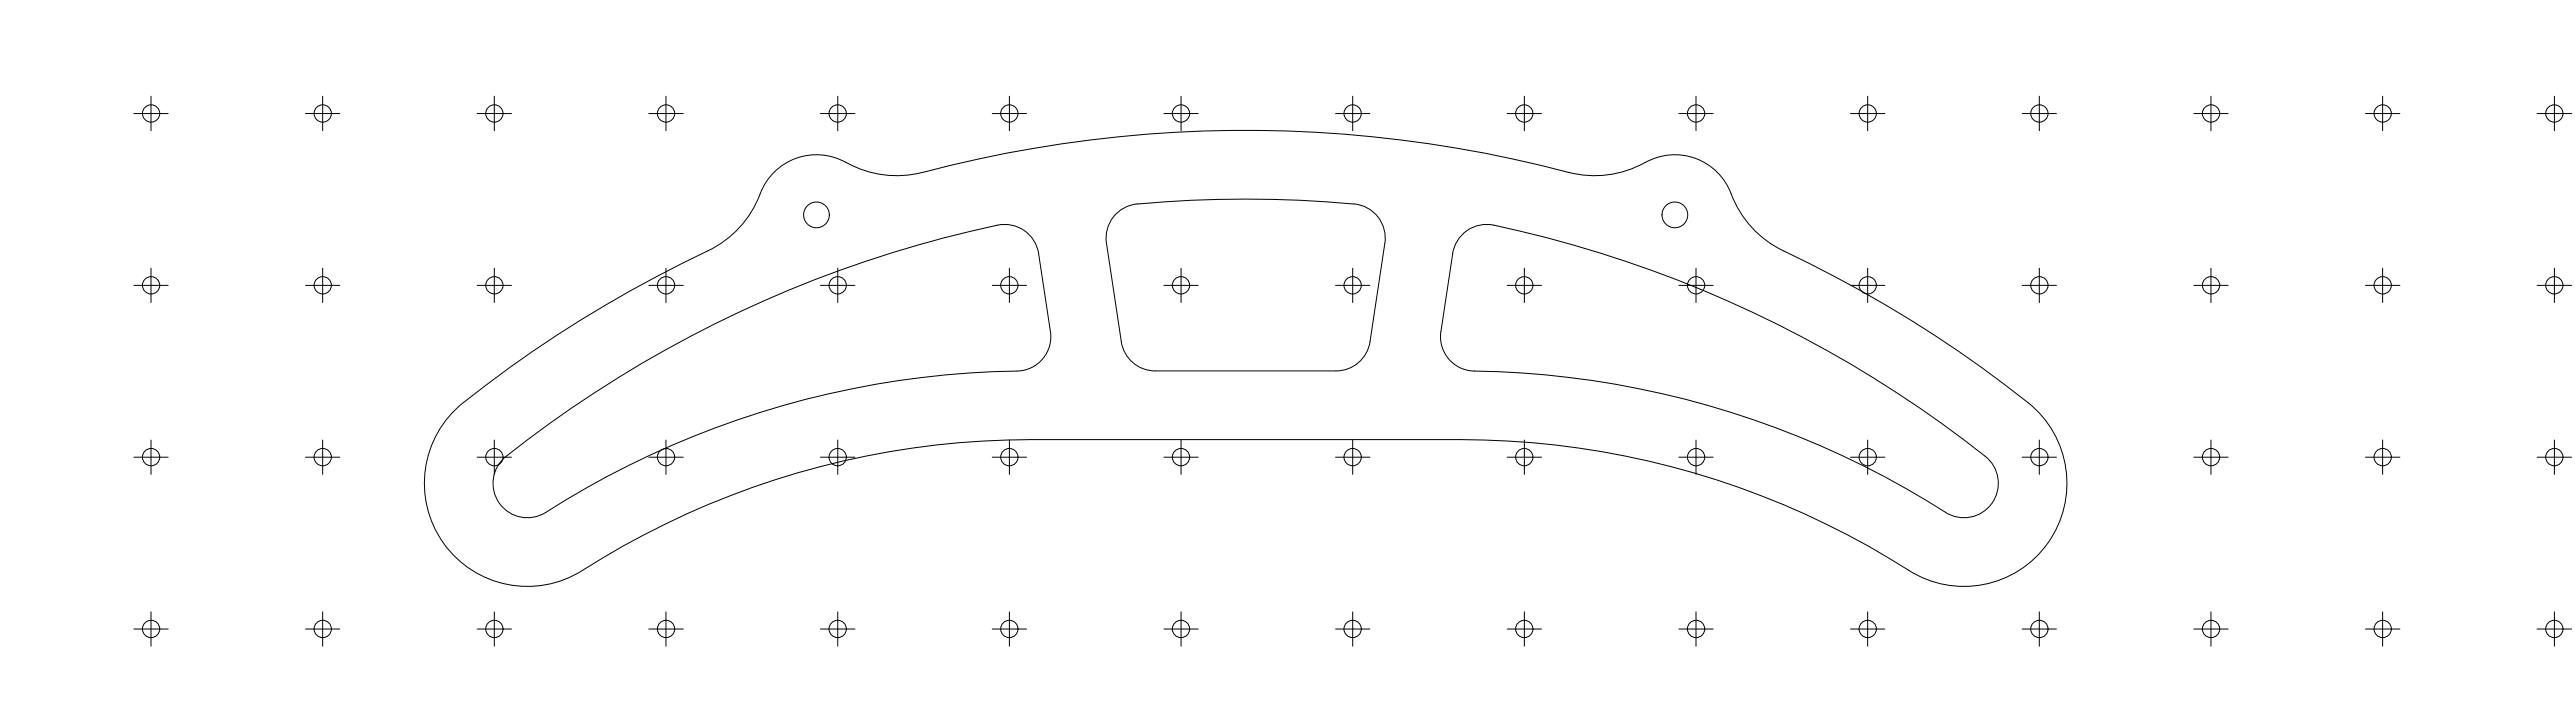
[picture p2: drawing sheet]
<svg xmlns="http://www.w3.org/2000/svg" width="1500mm" height="420mm" viewBox="0 0 1500 420" stroke-linecap="round" stroke-linejoin="round" font-family="sans-serif">
<!-- layer: Visible (ISO) -->
<g fill="none" stroke="#000" stroke-width=".58">
<path d="M493 94a60 60 0 0 0 45 6M958 94a60 60 0 0 1-44 6 736 736 0 0 0-376 0M958 95a36 36 0 0 1 52 22 60 60 0 0 0 29 29 695 695 0 0 1 148 93 60 60 0 0 1 4 80 60 60 0 0 1-79 13 486 486 0 0 0-261-76h-251a487 487 0 0 0-264 78 60 60 0 0 1-79-20 60 60 0 0 1 13-80 777 777 0 0 1 148-91 62 62 0 0 0 26-33 35 35 0 0 1 49-15M663 119a693 693 0 0 1 126 0M663 119a20 20 0 0 0-18 23l8 57a20 20 0 0 0 20 17h105a20 20 0 0 0 20-17l9-57a20 20 0 0 0-18-23M852 137a20 20 0 0 1 18-6 690 690 0 0 1 289 137 20 20 0 0 1 0 26 20 20 0 0 1-26 4 530 530 0 0 0-278-83 20 20 0 0 1-16-22l7-45a20 20 0 0 1 6-11zM612 193l-7-45a20 20 0 0 0-24-17 690 690 0 0 0-289 137 20 20 0 0 0 0 26 20 20 0 0 0 26 4 529 529 0 0 1 278-83 20 20 0 0 0 16-22"/>
<circle cx="476" cy="125" r="7"/>
<circle cx="976" cy="125" r="7"/>
</g>
<!-- layer: Sketch Geometry (ISO) -->
<g fill="none" stroke="#000" stroke-width=".58">
<path d="M88 56v20M188 56v20M288 56v20M388 56v20M488 56v20M588 56v20M688 56v20M788 56v20M888 56v20M988 56v20M1088 56v20M1188 56v20"/>
<path d="M1288 56v20M1388 56v20M1488 56v20M78 66h20M178 66h20M278 66h20M378 66h20M478 66h20M578 66h20M678 66h20M778 66h20M878 66h20"/>
<path d="M978 66h20M1078 66h20M1178 66h20M1278 66h20M1378 66h20M1478 66h20M88 156v20M188 156v20M288 156v20M388 156v20M488 156v20M588 156v20"/>
<path d="M688 156v20M788 156v20M888 156v20M988 156v20M1088 156v20M1188 156v20M1288 156v20M1388 156v20M1488 156v20M78 166h20M178 166h20M278 166h20"/>
<path d="M378 166h20M478 166h20M578 166h20M678 166h20M778 166h20M878 166h20M978 166h20M1078 166h20M1178 166h20M1278 166h20M1378 166h20M1478 166h20"/>
<path d="M88 256v20M188 256v20M288 256v20M388 256v20M488 256v20M588 256v20M688 256v20M788 256v20M888 256v20M988 256v20M1088 256v20M1188 256v20"/>
<path d="M1288 256v20M1388 256v20M1488 256v20M78 266h20M178 266h20M278 266h20M378 266h20M478 266h20M578 266h20M678 266h20M778 266h20M878 266h20"/>
<path d="M978 266h20M1078 266h20M1178 266h20M1278 266h20M1378 266h20M1478 266h20M88 356v20M188 356v20M288 356v20M388 356v20M488 356v20M588 356v20"/>
<path d="M688 356v20M788 356v20M888 356v20M988 356v20M1088 356v20M1188 356v20M1288 356v20M1388 356v20M1488 356v20M78 366h20M178 366h20M278 366h20"/>
<path d="M378 366h20M478 366h20M578 366h20M678 366h20M778 366h20M878 366h20M978 366h20M1078 366h20M1178 366h20M1278 366h20M1378 366h20M1478 366h20"/>
<circle cx="88" cy="66" r="5"/>
<circle cx="188" cy="66" r="5"/>
<circle cx="288" cy="66" r="5"/>
<circle cx="388" cy="66" r="5"/>
<circle cx="488" cy="66" r="5"/>
<circle cx="588" cy="66" r="5"/>
<circle cx="688" cy="66" r="5"/>
<circle cx="788" cy="66" r="5"/>
<circle cx="888" cy="66" r="5"/>
<circle cx="988" cy="66" r="5"/>
<circle cx="1088" cy="66" r="5"/>
<circle cx="1188" cy="66" r="5"/>
<circle cx="1288" cy="66" r="5"/>
<circle cx="1388" cy="66" r="5"/>
<circle cx="1488" cy="66" r="5"/>
<circle cx="88" cy="166" r="5"/>
<circle cx="188" cy="166" r="5"/>
<circle cx="288" cy="166" r="5"/>
<circle cx="388" cy="166" r="5"/>
<circle cx="488" cy="166" r="5"/>
<circle cx="588" cy="166" r="5"/>
<circle cx="688" cy="166" r="5"/>
<circle cx="788" cy="166" r="5"/>
<circle cx="888" cy="166" r="5"/>
<circle cx="988" cy="166" r="5"/>
<circle cx="1088" cy="166" r="5"/>
<circle cx="1188" cy="166" r="5"/>
<circle cx="1288" cy="166" r="5"/>
<circle cx="1388" cy="166" r="5"/>
<circle cx="1488" cy="166" r="5"/>
<circle cx="88" cy="266" r="5"/>
<circle cx="188" cy="266" r="5"/>
<circle cx="288" cy="266" r="5"/>
<circle cx="388" cy="266" r="5"/>
<circle cx="488" cy="266" r="5"/>
<circle cx="588" cy="266" r="5"/>
<circle cx="688" cy="266" r="5"/>
<circle cx="788" cy="266" r="5"/>
<circle cx="888" cy="266" r="5"/>
<circle cx="988" cy="266" r="5"/>
<circle cx="1088" cy="266" r="5"/>
<circle cx="1188" cy="266" r="5"/>
<circle cx="1288" cy="266" r="5"/>
<circle cx="1388" cy="266" r="5"/>
<circle cx="1488" cy="266" r="5"/>
<circle cx="88" cy="366" r="5"/>
<circle cx="188" cy="366" r="5"/>
<circle cx="288" cy="366" r="5"/>
<circle cx="388" cy="366" r="5"/>
<circle cx="488" cy="366" r="5"/>
<circle cx="588" cy="366" r="5"/>
<circle cx="688" cy="366" r="5"/>
<circle cx="788" cy="366" r="5"/>
<circle cx="888" cy="366" r="5"/>
<circle cx="988" cy="366" r="5"/>
<circle cx="1088" cy="366" r="5"/>
<circle cx="1188" cy="366" r="5"/>
<circle cx="1288" cy="366" r="5"/>
<circle cx="1388" cy="366" r="5"/>
<circle cx="1488" cy="366" r="5"/>
</g>
</svg>
